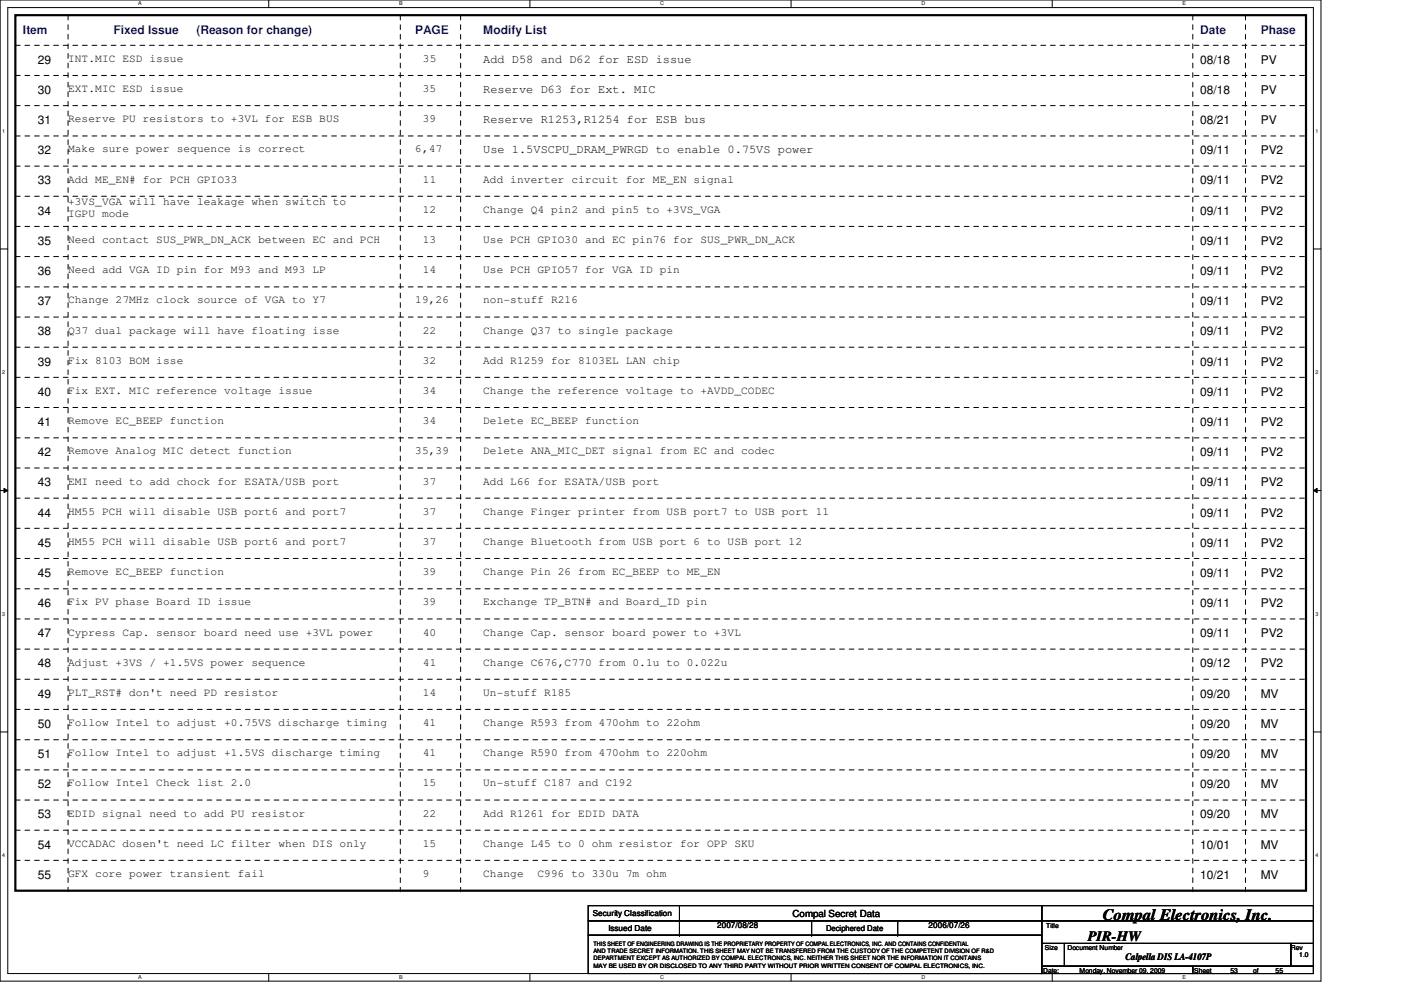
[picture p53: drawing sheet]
<svg xmlns="http://www.w3.org/2000/svg" width="297mm" height="210mm" viewBox="0 0 297 210" stroke-linecap="round" stroke-linejoin="round" font-family="sans-serif">
<defs><g id="words">
<text font-size="3.3" x="233.8" y="195.1">Compal Electronics, Inc.</text>
<text font-size="3" x="230.6" y="199.6">PIR-HW</text>
<g font-size="2.5" fill="#00f">
<text x="4.9" y="7.2">Item</text>
<text x="24" y="7.2">Fixed Issue</text>
<text x="41.7" y="7.2">(Reason for change)</text>
<text x="88" y="7.2">PAGE</text>
<text x="102.4" y="7.2">Modify List</text>
<text x="254.5" y="7.2">Date</text>
<text x="267.3" y="7.2">Phase</text>
</g>
<g font-size="2.5">
<text x="8" y="13.5">29</text>
<text x="102.4" y="13.3">Add D58 and D62 for ESD issue</text>
<text x="254.5" y="13.5">08/18</text>
<text x="267.3" y="13.5">PV</text>
<text x="8" y="19.9">30</text>
<text x="102.4" y="19.7">Reserve D63 for Ext. MIC</text>
<text x="254.5" y="19.9">08/18</text>
<text x="267.3" y="19.9">PV</text>
<text x="8" y="26.3">31</text>
<text x="102.4" y="26.1">Reserve R1253,R1254 for ESB bus</text>
<text x="254.5" y="26.3">08/21</text>
<text x="267.3" y="26.3">PV</text>
<text x="8" y="32.7">32</text>
<text x="102.4" y="32.5">Use 1.5VSCPU_DRAM_PWRGD to enable 0.75VS power</text>
<text x="254.5" y="32.7">09/11</text>
<text x="267.3" y="32.7">PV2</text>
<text x="8" y="39.1">33</text>
<text x="254.5" y="39.1">09/11</text>
<text x="267.3" y="39.1">PV2</text>
<text x="8" y="45.5">34</text>
<text x="254.5" y="45.5">09/11</text>
<text x="267.3" y="45.5">PV2</text>
<text x="8" y="51.9">35</text>
<text x="254.5" y="51.9">09/11</text>
<text x="267.3" y="51.9">PV2</text>
<text x="8" y="58.3">36</text>
<text x="254.5" y="58.3">09/11</text>
<text x="267.3" y="58.3">PV2</text>
<text x="8" y="64.7">37</text>
<text x="254.5" y="64.7">09/11</text>
<text x="267.3" y="64.7">PV2</text>
<text x="8" y="71.1">38</text>
<text x="254.5" y="71.1">09/11</text>
<text x="267.3" y="71.1">PV2</text>
<text x="8" y="77.5">39</text>
<text x="254.5" y="77.5">09/11</text>
<text x="267.3" y="77.5">PV2</text>
<text x="8" y="83.9">40</text>
<text x="254.5" y="83.9">09/11</text>
<text x="267.3" y="83.9">PV2</text>
<text x="8" y="90.3">41</text>
<text x="254.5" y="90.3">09/11</text>
<text x="267.3" y="90.3">PV2</text>
<text x="8" y="96.7">42</text>
<text x="254.5" y="96.7">09/11</text>
<text x="267.3" y="96.7">PV2</text>
<text x="8" y="103.1">43</text>
<text x="254.5" y="103.1">09/11</text>
<text x="267.3" y="103.1">PV2</text>
<text x="8" y="109.5">44</text>
<text x="254.5" y="109.5">09/11</text>
<text x="267.3" y="109.5">PV2</text>
<text x="8" y="115.9">45</text>
<text x="254.5" y="115.9">09/11</text>
<text x="267.3" y="115.9">PV2</text>
<text x="8" y="122.3">45</text>
<text x="254.5" y="122.3">09/11</text>
<text x="267.3" y="122.3">PV2</text>
<text x="8" y="128.7">46</text>
<text x="254.5" y="128.7">09/11</text>
<text x="267.3" y="128.7">PV2</text>
<text x="8" y="135.1">47</text>
<text x="254.5" y="135.1">09/11</text>
<text x="267.3" y="135.1">PV2</text>
<text x="8" y="141.5">48</text>
<text x="254.5" y="141.5">09/12</text>
<text x="267.3" y="141.5">PV2</text>
<text x="8" y="147.9">49</text>
<text x="254.5" y="147.9">09/20</text>
<text x="267.3" y="147.9">MV</text>
<text x="8" y="154.3">50</text>
<text x="254.5" y="154.3">09/20</text>
<text x="267.3" y="154.3">MV</text>
<text x="8" y="160.7">51</text>
<text x="254.5" y="160.7">09/20</text>
<text x="267.3" y="160.7">MV</text>
<text x="8" y="167.1">52</text>
<text x="254.5" y="167.1">09/20</text>
<text x="267.3" y="167.1">MV</text>
<text x="8" y="173.5">53</text>
<text x="254.5" y="173.5">09/20</text>
<text x="267.3" y="173.5">MV</text>
<text x="8" y="179.9">54</text>
<text x="254.5" y="179.9">10/01</text>
<text x="267.3" y="179.9">MV</text>
<text x="8" y="186.3">55</text>
<text x="254.5" y="186.3">10/21</text>
<text x="267.3" y="186.3">MV</text>
</g>
<g font-size="2.4">
<text x="14.4" y="13.1">INT.MIC ESD issue</text>
<text x="89.7" y="13.1">35</text>
<text x="14.4" y="19.5">EXT.MIC ESD issue</text>
<text x="89.7" y="19.5">35</text>
<text x="14.4" y="25.9">Reserve PU resistors to +3VL for ESB BUS</text>
<text x="89.7" y="25.9">39</text>
<text x="14.4" y="32.3">Make sure power sequence is correct</text>
<text x="88" y="32.3">6,47</text>
<text x="14.4" y="38.7">Add ME_EN# for PCH GPIO33</text>
<text x="89.7" y="38.7">11</text>
<text x="102.4" y="38.7">Add inverter circuit for ME_EN signal</text>
<text x="14.4" y="43.5">+3VS_VGA will have leakage when switch to</text>
<text x="14.4" y="46.1">IGPU mode</text>
<text x="89.7" y="45.1">12</text>
<text x="102.4" y="45.1">Change Q4 pin2 and pin5 to +3VS_VGA</text>
<text x="14.4" y="51.5">Need contact SUS_PWR_DN_ACK between EC and PCH</text>
<text x="89.7" y="51.5">13</text>
<text x="102.4" y="51.5">Use PCH GPIO30 and EC pin76 for SUS_PWR_DN_ACK</text>
<text x="14.4" y="57.9">Need add VGA ID pin for M93 and M93 LP</text>
<text x="89.7" y="57.9">14</text>
<text x="102.4" y="57.9">Use PCH GPIO57 for VGA ID pin</text>
<text x="14.4" y="64.3">Change 27MHz clock source of VGA to Y7</text>
<text x="88" y="64.3">19,26</text>
<text x="102.4" y="64.3">non-stuff R216</text>
<text x="14.4" y="70.7">Q37 dual package will have floating isse</text>
<text x="89.7" y="70.7">22</text>
<text x="102.4" y="70.7">Change Q37 to single package</text>
<text x="14.4" y="77.1">Fix 8103 BOM isse</text>
<text x="89.7" y="77.1">32</text>
<text x="102.4" y="77.1">Add R1259 for 8103EL LAN chip</text>
<text x="14.4" y="83.5">Fix EXT. MIC reference voltage issue</text>
<text x="89.7" y="83.5">34</text>
<text x="102.4" y="83.5">Change the reference voltage to +AVDD_CODEC</text>
<text x="14.4" y="89.9">Remove EC_BEEP function</text>
<text x="89.7" y="89.9">34</text>
<text x="102.4" y="89.9">Delete EC_BEEP function</text>
<text x="14.4" y="96.3">Remove Analog MIC detect function</text>
<text x="88" y="96.3">35,39</text>
<text x="102.4" y="96.3">Delete ANA_MIC_DET signal from EC and codec</text>
<text x="14.4" y="102.7">EMI need to add chock for ESATA/USB port</text>
<text x="89.7" y="102.7">37</text>
<text x="102.4" y="102.7">Add L66 for ESATA/USB port</text>
<text x="14.4" y="109.1">HM55 PCH will disable USB port6 and port7</text>
<text x="89.7" y="109.1">37</text>
<text x="102.4" y="109.1">Change Finger printer from USB port7 to USB port 11</text>
<text x="14.4" y="115.5">HM55 PCH will disable USB port6 and port7</text>
<text x="89.7" y="115.5">37</text>
<text x="102.4" y="115.5">Change Bluetooth from USB port 6 to USB port 12</text>
<text x="14.4" y="121.9">Remove EC_BEEP function</text>
<text x="89.7" y="121.9">39</text>
<text x="102.4" y="121.9">Change Pin 26 from EC_BEEP to ME_EN</text>
<text x="14.4" y="128.3">Fix PV phase Board ID issue</text>
<text x="89.7" y="128.3">39</text>
<text x="102.4" y="128.3">Exchange TP_BTN# and Board_ID pin</text>
<text x="14.4" y="134.7">Cypress Cap. sensor board need use +3VL power</text>
<text x="89.7" y="134.7">40</text>
<text x="102.4" y="134.7">Change Cap. sensor board power to +3VL</text>
<text x="14.4" y="141.1">Adjust +3VS / +1.5VS power sequence</text>
<text x="89.7" y="141.1">41</text>
<text x="102.4" y="141.1">Change C676,C770 from 0.1u to 0.022u</text>
<text x="14.4" y="147.5">PLT_RST# don't need PD resistor</text>
<text x="89.7" y="147.5">14</text>
<text x="102.4" y="147.5">Un-stuff R185</text>
<text x="14.4" y="153.9">Follow Intel to adjust +0.75VS discharge timing</text>
<text x="89.7" y="153.9">41</text>
<text x="102.4" y="153.9">Change R593 from 470ohm to 22ohm</text>
<text x="14.4" y="160.3">Follow Intel to adjust +1.5VS discharge timing</text>
<text x="89.7" y="160.3">41</text>
<text x="102.4" y="160.3">Change R590 from 470ohm to 220ohm</text>
<text x="14.4" y="166.8">Follow Intel Check list 2.0</text>
<text x="89.7" y="166.8">15</text>
<text x="102.4" y="166.8">Un-stuff C187 and C192</text>
<text x="14.4" y="173.1">EDID signal need to add PU resistor</text>
<text x="89.7" y="173.1">22</text>
<text x="102.4" y="173.1">Add R1261 for EDID DATA</text>
<text x="14.4" y="179.5">VCCADAC dosen't need LC filter when DIS only</text>
<text x="89.7" y="179.5">15</text>
<text x="102.4" y="179.5">Change L45 to 0 ohm resistor for OPP SKU</text>
<text x="14.4" y="185.9">GFX core power transient fail</text>
<text x="89.7" y="185.9">9</text>
<text x="102.4" y="185.9">Change</text>
<text x="114" y="185.9">C996 to 330u 7m ohm</text>
</g>
<g font-size="2.1">
<text x="168.1" y="194.4">Compal Secret Data</text>
<text x="238.6" y="203.5">Calpella DIS LA-4107P</text>
</g>
<g font-size="1.7">
<text x="125.7" y="194.3">Security Classification</text>
<text x="129" y="197.3">Issued Date</text>
<text x="152.1" y="196.8">2007/08/28</text>
<text x="175.1" y="197.4">Deciphered Date</text>
<text x="196.9" y="196.8">2006/07/26</text>
</g>
<g font-size="1.4">
<text x="221.8" y="196.8">Title</text>
<text x="221.5" y="201.4">Size</text>
<text x="226.3" y="201.4">Document Number</text>
<text x="273.7" y="201.4">Rev</text>
<text x="275.5" y="203">1.0</text>
<text x="221.2" y="206.2">Date:</text>
<text x="228.9" y="206.2">Monday, November 09, 2009</text>
<text x="253.2" y="206.2">Sheet</text>
<text x="260.9" y="206.2">53</text>
<text x="265.7" y="206.2">of</text>
<text x="270.5" y="206.2">55</text>
</g>
<g font-size="1.3">
<text x="125.8" y="203.6">DEPARTMENT EXCEPT AS AUTHORIZED BY COMPAL ELECTRONICS, INC. NEITHER THIS SHEET NOR THE INFORMATION IT CONTAINS</text>
<text x="125.8" y="200.6">THIS SHEET OF ENGINEERING DRAWING IS THE PROPRIETARY PROPERTY OF COMPAL ELECTRONICS, INC. AND CONTAINS CONFIDENTIAL</text>
<text x="125.8" y="202.1">AND TRADE SECRET INFORMATION. THIS SHEET MAY NOT BE TRANSFERED FROM THE CUSTODY OF THE COMPETENT DIVISION OF R&amp;D</text>
<text x="125.8" y="205.1">MAY BE USED BY OR DISCLOSED TO ANY THIRD PARTY WITHOUT PRIOR WRITTEN CONSENT OF COMPAL ELECTRONICS, INC.</text>
</g>
<g font-size="1.1">
<text x="29.3" y="1.1">A</text>
<text x="84.6" y="1.1">B</text>
<text x="140" y="1.1">C</text>
<text x="195.4" y="1.1">D</text>
<text x="250.7" y="1.1">E</text>
<text x=".5" y="28.2">1</text>
<text x="278.9" y="28.2">1</text>
<text x=".5" y="79.3">2</text>
<text x="278.9" y="79.3">2</text>
<text x=".5" y="130.6">3</text>
<text x="278.9" y="130.6">3</text>
<text x=".5" y="181.7">4</text>
<text x="278.9" y="181.7">4</text>
<text x="29.3" y="207.6">A</text>
<text x="84.6" y="207.6">B</text>
<text x="140" y="207.6">C</text>
<text x="195.4" y="207.6">D</text>
<text x="250.7" y="207.6">E</text>
</g>
</g></defs>
<path d="M0 0h280.1v208h-280.1zM1.6 1.6h276.9v204.8h-276.9z" fill="none" stroke="#000" stroke-width=".21"/>
<g fill="#fff">
<path d="M29.3 .2h.7v1.2h-.7z"/>
<path d="M29.3 206.6h.7v1.2h-.7z"/>
</g>
<path d="M57 0v1.6M57 206.4v1.6" fill="none" stroke="#000" stroke-width=".21"/>
<g fill="#fff">
<path d="M84.6 .2h.7v1.2h-.7z"/>
<path d="M84.6 206.6h.7v1.2h-.7z"/>
</g>
<path d="M112.3 0v1.6M112.3 206.4v1.6" fill="none" stroke="#000" stroke-width=".21"/>
<g fill="#fff">
<path d="M140 .2h.8v1.2h-.8z"/>
<path d="M140 206.6h.8v1.2h-.8z"/>
</g>
<path d="M167.7 0v1.6M167.7 206.4v1.6" fill="none" stroke="#000" stroke-width=".21"/>
<g fill="#fff">
<path d="M195.4 .2h.7v1.2h-.7z"/>
<path d="M195.4 206.6h.7v1.2h-.7z"/>
</g>
<path d="M223.1 0v1.6M223.1 206.4v1.6" fill="none" stroke="#000" stroke-width=".21"/>
<g fill="#fff">
<path d="M250.7 .2h.8v1.2h-.8z"/>
<path d="M250.7 206.6h.8v1.2h-.8z"/>
<path d="M.5 27.2h.6v1.2h-.6z"/>
<path d="M278.9 27.2h.6v1.2h-.6z"/>
<path d="M.5 78.4h.6v1.1h-.6z"/>
<path d="M278.9 78.4h.6v1.1h-.6z"/>
</g>
<path d="M0 52.8h1.6M278.5 52.8h1.6" fill="none" stroke="#000" stroke-width=".21"/>
<g fill="#fff">
<path d="M.5 129.6h.6v1.2h-.6z"/>
<path d="M278.9 129.6h.6v1.2h-.6z"/>
</g>
<path d="M0 104h1.6M.8 103.5l.8 .5-.8 .4zM278.5 104l.8-.5v.9zM278.5 104h1.6" fill="none" stroke="#000" stroke-width=".21"/>
<path d="M.8 103.5l.8 .5-.8 .4zM278.5 104l.8-.5v.9z" fill="#000"/>
<g fill="#fff">
<path d="M.5 180.8h.6v1.1h-.6z"/>
<path d="M278.9 180.8h.6v1.1h-.6z"/>
</g>
<g fill="none" stroke="#000" stroke-width=".21">
<path d="M0 155.2h1.6M278.5 155.2h1.6M124.7 192h96.2v3.2h-96.2zM124.7 195.2h96.2v3.1h-96.2zM124.7 198.3h96.2v8.1h-96.2zM144.1 195.2h.1M144.1 198.3h.1M144.1 192v6.3M172.1 198.3h.1M172.1 195.2v3.1M190.3 198.3h.1M190.3 195.2v3.1"/>
<path d="M220.9 192h57.6v3.2h-57.6zM220.9 195.2h57.6v4.8h-57.6zM220.9 200h4.8v4.9h-4.8zM220.9 204.9h32v1.5h-32zM225.7 200h48v4.9h-48zM252.9 204.9h25.6v1.5h-25.6zM273.7 200h4.8v4.9h-4.8z"/>
</g>
<path d="M3.3 3.2h273.6v185.6h-273.6z" fill="none" stroke="#000" stroke-width=".47"/>
<g fill="none" stroke="#000" stroke-width=".21" stroke-dasharray="1 1 1 1 1 1 1 1">
<path d="M3.3 9.6h273.6M3.3 16h273.6M14.4 3.2v185.6M84.9 3.2v185.6M97.7 3.2v185.6M252.9 3.2v185.6M264.1 3.2v185.6M276.9 9.6h.1M276.9 16h.1M3.3 22.4h273.6M3.3 28.8h273.6M3.3 35.2h273.6"/>
<path d="M276.9 22.4h.1M276.9 28.8h.1M276.9 35.2h.1M3.3 41.6h273.6M3.3 48h273.6M3.3 54.4h273.6M276.9 41.6h.1M276.9 48h.1M276.9 54.4h.1M3.3 60.8h273.6M3.3 67.2h273.6M3.3 73.6h273.6"/>
<path d="M276.9 60.8h.1M276.9 67.2h.1M276.9 73.6h.1M3.3 80h273.6M3.3 86.4h273.6M3.3 92.8h273.6M3.3 99.2h273.6M276.9 80h.1M276.9 86.4h.1M276.9 92.8h.1M276.9 99.2h.1M3.3 105.6h273.6"/>
<path d="M3.3 112h273.6M3.3 118.4h273.6M276.9 105.6h.1M276.9 112h.1M276.9 118.4h.1M3.3 124.8h273.6M3.3 131.2h273.6M3.3 137.6h273.6M276.9 124.8h.1M276.9 131.2h.1M276.9 137.6h.1M3.3 144h273.6"/>
<path d="M3.3 150.4h273.6M3.3 156.8h273.6M276.9 144h.1M276.9 150.4h.1M276.9 156.8h.1M3.3 163.2h273.6M3.3 169.6h273.6M3.3 176h273.6M276.9 163.2h.1M276.9 169.6h.1M276.9 176h.1M3.3 182.4h273.6"/>
<path d="M14.4 188.8h.1M84.9 188.8h.1M97.7 188.8h.1M252.9 188.8h.1M264.1 188.8h.1M276.9 182.4h.1"/>
</g>
<use href="#words"/>
</svg>
